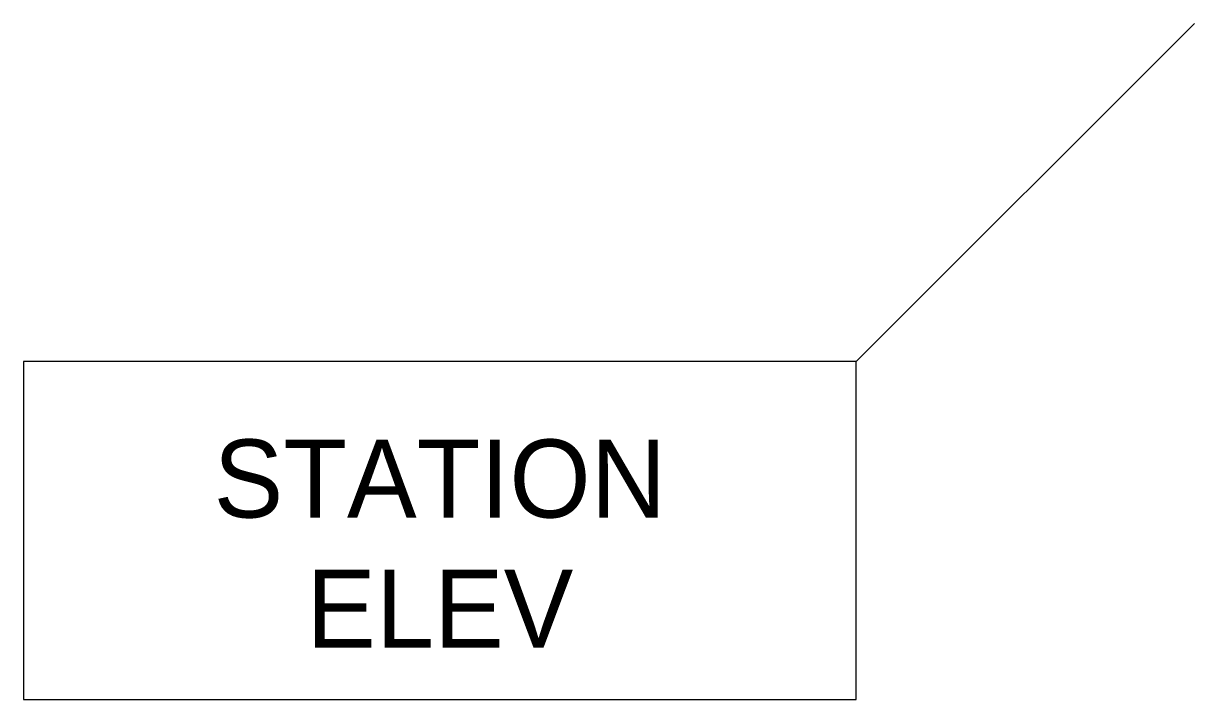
# Model space of a CAD drawing. Extents: x -45 to 0, y -26 to 0.
import ezdxf
from ezdxf.enums import TextEntityAlignment as Align

# ---------------------------------------------------------------- set-up
doc = ezdxf.new("R2010")
doc.units = 0
doc.layers.get('0').update_dxf_attribs({"linetype": 'CONTINUOUS'})

msp = doc.modelspace()

# ---------------------------------------------------------------- linework, layer by layer
at = {"color": 0}
msp.add_lwpolyline([(-13, -13), (-45, -13), (-45, -26), (-13, -26), (-13, -13), (0, 0)], dxfattribs=at)

# ---------------------------------------------------------------- texts
for tag, text, p in [('STATION', '00+000.00', (-29, -19)), ('ELEV', '000.00', (-29, -24))]:
    msp.add_attdef(tag, text=text, height=3, dxfattribs=at).set_placement(p, align=Align.CENTER)

doc.saveas('drawing.dxf')
